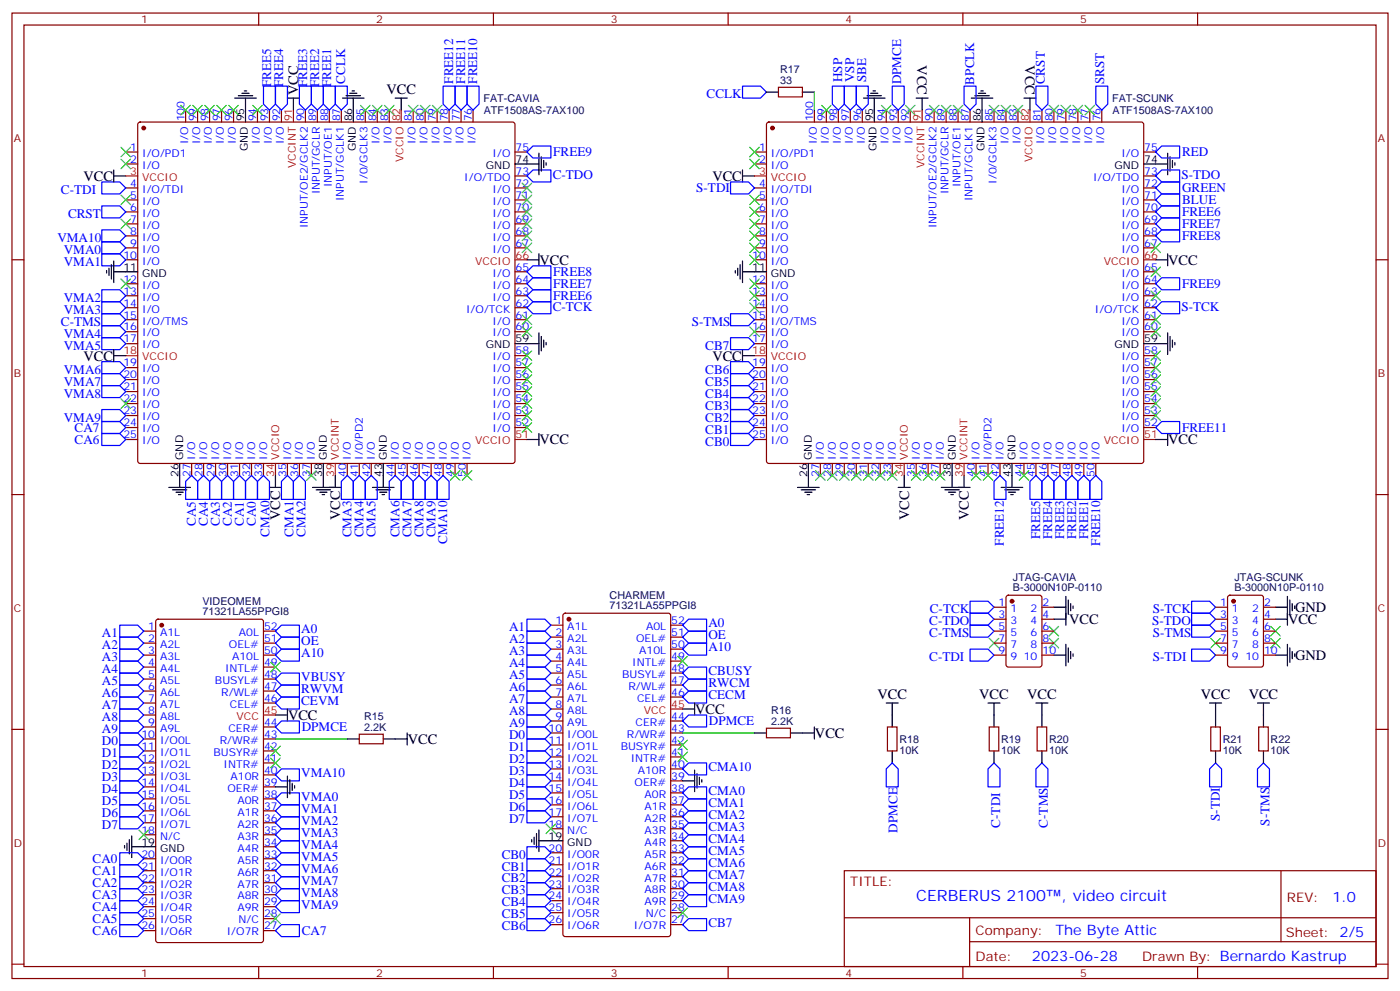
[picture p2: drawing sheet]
<svg xmlns="http://www.w3.org/2000/svg" width="412mm" height="292mm" viewBox="0 0 412 292" stroke-linecap="round" stroke-linejoin="round" font-family="sans-serif">
<defs><g id="words">
<g font-size="4.6" fill="#00f">
<text x="269.9" y="265.3">CERBERUS 2100</text>
<text x="312.7" y="265.3">, video circuit</text>
</g>
<g font-size="4.2">
<text x="270.2" y="19.2" transform="rotate(90 270.2 19.2)">VCC</text>
<text x="302" y="19.2" transform="rotate(90 302 19.2)">VCC</text>
<text x="87.8" y="28" transform="rotate(-90 87.8 28)">VCC</text>
<text x="113.8" y="27.7">VCC</text>
<text x="24.6" y="53.3">VCC</text>
<text x="209.8" y="53.3">VCC</text>
<text x="158.9" y="77.9">VCC</text>
<text x="344.1" y="78">VCC</text>
<text x="24.6" y="106.2">VCC</text>
<text x="209.8" y="106.2">VCC</text>
<text x="158.9" y="130.9">VCC</text>
<text x="344.1" y="130.9">VCC</text>
<text x="82.5" y="153.2" transform="rotate(-90 82.5 153.2)">VCC</text>
<text x="100.2" y="153.2" transform="rotate(-90 100.2 153.2)">VCC</text>
<text x="267.8" y="153.2" transform="rotate(-90 267.8 153.2)">VCC</text>
<text x="285.4" y="153.2" transform="rotate(-90 285.4 153.2)">VCC</text>
<text x="314.9" y="183.8">VCC</text>
<text x="379.4" y="183.8">VCC</text>
<text x="381.5" y="180.2">GND</text>
<text x="381.5" y="194.3">GND</text>
<text x="258.5" y="206">VCC</text>
<text x="288.5" y="206">VCC</text>
<text x="302.6" y="206">VCC</text>
<text x="353.7" y="206">VCC</text>
<text x="367.8" y="206">VCC</text>
<text x="84.8" y="212">VCC</text>
<text x="204.8" y="210.2">VCC</text>
<text x="120.1" y="219.1">VCC</text>
<text x="240.1" y="217.3">VCC</text>
</g>
<g font-size="4.2" fill="#00f">
<text x="392.5" y="265.7">1.0</text>
<text x="310.9" y="275.3">The Byte Attic</text>
<text x="304" y="283.1">2023-06-28</text>
</g>
<g font-size="3.9" fill="#00f">
<text x="79.9" y="25.6" transform="rotate(-90 79.9 25.6)">FREE5</text>
<text x="83.4" y="25.6" transform="rotate(-90 83.4 25.6)">FREE4</text>
<text x="90.5" y="25.6" transform="rotate(-90 90.5 25.6)">FREE3</text>
<text x="94" y="25.6" transform="rotate(-90 94 25.6)">FREE2</text>
<text x="97.5" y="25.6" transform="rotate(-90 97.5 25.6)">FREE1</text>
<text x="101.7" y="24.7" transform="rotate(-90 101.7 24.7)">CCLK</text>
<text x="133.5" y="24.7" transform="rotate(-90 133.5 24.7)">FREE12</text>
<text x="137.1" y="24.7" transform="rotate(-90 137.1 24.7)">FREE11</text>
<text x="140.6" y="24.7" transform="rotate(-90 140.6 24.7)">FREE10</text>
<text x="208.1" y="28.8">CCLK</text>
<text x="248.1" y="24.2" transform="rotate(-90 248.1 24.2)">HSP</text>
<text x="251.7" y="24.2" transform="rotate(-90 251.7 24.2)">VSP</text>
<text x="255.1" y="24.2" transform="rotate(-90 255.1 24.2)">SBE</text>
<text x="265.4" y="24.8" transform="rotate(-90 265.4 24.8)">DPMCE</text>
<text x="287" y="24.9" transform="rotate(-90 287 24.9)">BPCLK</text>
<text x="307.8" y="24.8" transform="rotate(-90 307.8 24.8)">CRST</text>
<text x="325.2" y="24.8" transform="rotate(-90 325.2 24.8)">SRST</text>
<text x="163" y="46.1">FREE9</text>
<text x="348.2" y="45.9">RED</text>
<text x="162.8" y="52.6">C-TDO</text>
<text x="348" y="52.6">S-TDO</text>
<text x="18" y="57.1">C-TDI</text>
<text x="205.1" y="56.6">S-TDI</text>
<text x="348.2" y="56.5">GREEN</text>
<text x="20" y="64.2">CRST</text>
<text x="348.2" y="60">BLUE</text>
<text x="348.2" y="63.7">FREE6</text>
<text x="16.9" y="71.2">VMA10</text>
<text x="348.2" y="67.2">FREE7</text>
<text x="348.2" y="70.7">FREE8</text>
<text x="18.8" y="74.8">VMA0</text>
<text x="18.8" y="78.3">VMA1</text>
<text x="163" y="81.3">FREE8</text>
<text x="18.8" y="88.9">VMA2</text>
<text x="163" y="88.4">FREE6</text>
<text x="163" y="84.9">FREE7</text>
<text x="348.2" y="84.9">FREE9</text>
<text x="18" y="95.9">C-TMS</text>
<text x="18.8" y="92.4">VMA3</text>
<text x="162.8" y="91.5">C-TCK</text>
<text x="203.8" y="95.9">S-TMS</text>
<text x="348" y="91.5">S-TCK</text>
<text x="18.8" y="99.4">VMA4</text>
<text x="18.8" y="103">VMA5</text>
<text x="207.8" y="103.1">CB7</text>
<text x="18.8" y="113.6">VMA7</text>
<text x="18.8" y="110">VMA6</text>
<text x="207.8" y="110.1">CB6</text>
<text x="207.8" y="113.6">CB5</text>
<text x="18.8" y="117.1">VMA8</text>
<text x="207.8" y="117.2">CB4</text>
<text x="18.8" y="124.1">VMA9</text>
<text x="207.8" y="120.7">CB3</text>
<text x="207.8" y="124.2">CB2</text>
<text x="22" y="127.2">CA7</text>
<text x="22" y="130.7">CA6</text>
<text x="207.8" y="127.8">CB1</text>
<text x="207.8" y="131.3">CB0</text>
<text x="348.2" y="127.2">FREE11</text>
<text x="57.7" y="154.9" transform="rotate(-90 57.7 154.9)">CA5</text>
<text x="61.2" y="154.9" transform="rotate(-90 61.2 154.9)">CA4</text>
<text x="64.8" y="154.9" transform="rotate(-90 64.8 154.9)">CA3</text>
<text x="68.3" y="154.9" transform="rotate(-90 68.3 154.9)">CA2</text>
<text x="71.8" y="154.9" transform="rotate(-90 71.8 154.9)">CA1</text>
<text x="75.4" y="154.9" transform="rotate(-90 75.4 154.9)">CA0</text>
<text x="79.4" y="158.1" transform="rotate(-90 79.4 158.1)">CMA0</text>
<text x="86.5" y="158.1" transform="rotate(-90 86.5 158.1)">CMA1</text>
<text x="90" y="158.1" transform="rotate(-90 90 158.1)">CMA2</text>
<text x="103.6" y="158.2" transform="rotate(-90 103.6 158.2)">CMA3</text>
<text x="107.1" y="158.2" transform="rotate(-90 107.1 158.2)">CMA4</text>
<text x="110.6" y="158.2" transform="rotate(-90 110.6 158.2)">CMA5</text>
<text x="117.7" y="158.2" transform="rotate(-90 117.7 158.2)">CMA6</text>
<text x="121.2" y="158.2" transform="rotate(-90 121.2 158.2)">CMA7</text>
<text x="124.7" y="158.2" transform="rotate(-90 124.7 158.2)">CMA8</text>
<text x="128.3" y="158.2" transform="rotate(-90 128.3 158.2)">CMA9</text>
<text x="131.8" y="160.1" transform="rotate(-90 131.8 160.1)">CMA10</text>
<text x="295.7" y="160.7" transform="rotate(-90 295.7 160.7)">FREE12</text>
<text x="306.4" y="158.9" transform="rotate(-90 306.4 158.9)">FREE5</text>
<text x="309.9" y="158.9" transform="rotate(-90 309.9 158.9)">FREE4</text>
<text x="313.5" y="158.9" transform="rotate(-90 313.5 158.9)">FREE3</text>
<text x="317" y="158.9" transform="rotate(-90 317 158.9)">FREE2</text>
<text x="320.5" y="158.9" transform="rotate(-90 320.5 158.9)">FREE1</text>
<text x="324" y="160.7" transform="rotate(-90 324 160.7)">FREE10</text>
<text x="150" y="185.9">A1</text>
<text x="208.7" y="184.8">A0</text>
<text x="273.7" y="184.1">C-TDO</text>
<text x="273.9" y="180.6">C-TCK</text>
<text x="339.4" y="184.1">S-TDO</text>
<text x="339.6" y="180.6">S-TCK</text>
<text x="30" y="191.2">A2</text>
<text x="30" y="187.6">A1</text>
<text x="88.7" y="190.1">OE</text>
<text x="88.7" y="186.5">A0</text>
<text x="150" y="189.4">A2</text>
<text x="208.7" y="191.8">A10</text>
<text x="208.7" y="188.3">OE</text>
<text x="273.7" y="187.6">C-TMS</text>
<text x="339.6" y="187.6">S-TMS</text>
<text x="30" y="194.7">A3</text>
<text x="88.7" y="193.6">A10</text>
<text x="150" y="192.9">A3</text>
<text x="150" y="196.5">A4</text>
<text x="273.7" y="194.7">C-TDI</text>
<text x="339.6" y="194.7">S-TDI</text>
<text x="30" y="201.8">A5</text>
<text x="30" y="198.2">A4</text>
<text x="88.7" y="200.6">VBUSY</text>
<text x="150" y="200">A5</text>
<text x="150" y="203.5">A6</text>
<text x="208.7" y="202.4">RWCM</text>
<text x="208.7" y="198.9">CBUSY</text>
<text x="30" y="208.8">A7</text>
<text x="30" y="205.3">A6</text>
<text x="88.7" y="204.2">RWVM</text>
<text x="88.7" y="207.7">CEVM</text>
<text x="150" y="207">A7</text>
<text x="208.7" y="205.9">CECM</text>
<text x="30" y="215.9">A9</text>
<text x="30" y="212.3">A8</text>
<text x="88.9" y="215.3">DPMCE</text>
<text x="150" y="210.6">A8</text>
<text x="150" y="214.1">A9</text>
<text x="208.8" y="213.5">DPMCE</text>
<text x="30" y="219.4">D0</text>
<text x="150" y="217.6">D0</text>
<text x="150" y="221.2">D1</text>
<text x="30" y="226.4">D2</text>
<text x="30" y="222.9">D1</text>
<text x="150" y="224.7">D2</text>
<text x="208.7" y="227.2">CMA10</text>
<text x="30" y="233.5">D4</text>
<text x="30" y="230">D3</text>
<text x="88.7" y="228.9">VMA10</text>
<text x="150" y="228.2">D3</text>
<text x="150" y="231.7">D4</text>
<text x="30" y="237">D5</text>
<text x="88.7" y="239.5">VMA1</text>
<text x="88.7" y="236">VMA0</text>
<text x="150" y="235.3">D5</text>
<text x="150" y="238.8">D6</text>
<text x="208.7" y="234.2">CMA0</text>
<text x="208.7" y="237.8">CMA1</text>
<text x="30" y="244.1">D7</text>
<text x="30" y="240.6">D6</text>
<text x="88.7" y="243">VMA2</text>
<text x="150" y="242.3">D7</text>
<text x="208.7" y="241.3">CMA2</text>
<text x="208.7" y="244.8">CMA3</text>
<text x="264.4" y="245.2" transform="rotate(-90 264.4 245.2)">DPMCE</text>
<text x="294.6" y="243.8" transform="rotate(-90 294.6 243.8)">C-TDI</text>
<text x="308.7" y="243.8" transform="rotate(-90 308.7 243.8)">C-TMS</text>
<text x="359.4" y="241.8" transform="rotate(-90 359.4 241.8)">S-TDI</text>
<text x="373.9" y="243.2" transform="rotate(-90 373.9 243.2)">S-TMS</text>
<text x="88.7" y="250.1">VMA4</text>
<text x="88.7" y="246.6">VMA3</text>
<text x="208.7" y="251.9">CMA5</text>
<text x="208.7" y="248.3">CMA4</text>
<text x="27.3" y="254.2">CA0</text>
<text x="27.3" y="257.7">CA1</text>
<text x="88.7" y="257.2">VMA6</text>
<text x="88.7" y="253.6">VMA5</text>
<text x="147.8" y="256.4">CB1</text>
<text x="147.8" y="252.8">CB0</text>
<text x="208.7" y="255.4">CMA6</text>
<text x="27.3" y="261.2">CA2</text>
<text x="88.7" y="260.7">VMA7</text>
<text x="147.8" y="263.4">CB3</text>
<text x="147.8" y="259.9">CB2</text>
<text x="208.7" y="262.5">CMA8</text>
<text x="208.7" y="258.9">CMA7</text>
<text x="27.3" y="264.7">CA3</text>
<text x="27.3" y="268.3">CA4</text>
<text x="88.7" y="267.7">VMA9</text>
<text x="88.7" y="264.2">VMA8</text>
<text x="147.8" y="267">CB4</text>
<text x="208.7" y="266">CMA9</text>
<text x="27.3" y="271.8">CA5</text>
<text x="27.3" y="275.3">CA6</text>
<text x="88.9" y="275.2">CA7</text>
<text x="147.8" y="274">CB6</text>
<text x="147.8" y="270.5">CB5</text>
<text x="208.7" y="273">CB7</text>
</g>
<g font-size="3.9" fill="#800">
<text x="250.5" y="261">TITLE:</text>
<text x="379.1" y="265.7">REV:</text>
<text x="287.4" y="275.2">Company:</text>
<text x="378.7" y="275.8">Sheet: 2/5</text>
<text x="287.4" y="282.9">Date:</text>
<text x="336.4" y="283">Drawn By: Bernardo Kastrup</text>
</g>
<g font-size="3.2" fill="#800">
<text x="41.6" y="6.8">1</text>
<text x="110.8" y="6.8">2</text>
<text x="179.9" y="6.8">3</text>
<text x="249.1" y="6.8">4</text>
<text x="318.2" y="6.8">5</text>
<text x="4.1" y="41.9">A</text>
<text x="405.9" y="41.9">A</text>
<text x="4.1" y="111.1">B</text>
<text x="405.9" y="111.1">B</text>
<text x="4.1" y="180.2">C</text>
<text x="405.9" y="180.2">C</text>
<text x="4.1" y="249.4">D</text>
<text x="405.9" y="249.4">D</text>
<text x="41.6" y="287.7">1</text>
<text x="110.8" y="287.7">2</text>
<text x="179.9" y="287.7">3</text>
<text x="249.1" y="287.7">4</text>
<text x="318.2" y="287.7">5</text>
</g>
<g font-size="3.2" fill="#000080">
<text x="229.8" y="21.5">R17</text>
<text x="229.8" y="24.7">33</text>
<text x="142.4" y="30.1">FAT-CAVIA</text>
<text x="142.5" y="33.6">ATF1508AS-7AX100</text>
<text x="327.6" y="30.1">FAT-SCUNK</text>
<text x="327.7" y="33.6">ATF1508AS-7AX100</text>
<text x="298.4" y="171">JTAG-CAVIA</text>
<text x="363.7" y="171">JTAG-SCUNK</text>
<text x="59.6" y="178">VIDEOMEM</text>
<text x="179.6" y="179.4">71321LA55PPGI8</text>
<text x="179.6" y="176.3">CHARMEM</text>
<text x="298.4" y="174.1">B-3000N10P-0110</text>
<text x="363.7" y="174.1">B-3000N10P-0110</text>
<text x="59.6" y="181.2">71321LA55PPGI8</text>
<text x="107.3" y="215.2">2.2K</text>
<text x="107.3" y="212">R15</text>
<text x="227.2" y="213.4">2.2K</text>
<text x="227.2" y="210.3">R16</text>
<text x="264.9" y="222">10K</text>
<text x="264.9" y="218.8">R18</text>
<text x="294.9" y="222">10K</text>
<text x="294.9" y="218.8">R19</text>
<text x="309" y="222">10K</text>
<text x="309" y="218.8">R20</text>
<text x="360.2" y="222">10K</text>
<text x="360.2" y="218.8">R21</text>
<text x="374.3" y="222">10K</text>
<text x="374.3" y="218.8">R22</text>
</g>
<g font-size="3.2" fill="#00f">
<text x="54.3" y="35.8" transform="rotate(-90 54.3 35.8)">100</text>
<text x="57.9" y="35.8" transform="rotate(-90 57.9 35.8)">99</text>
<text x="61.4" y="35.8" transform="rotate(-90 61.4 35.8)">98</text>
<text x="64.9" y="35.8" transform="rotate(-90 64.9 35.8)">97</text>
<text x="68.4" y="35.8" transform="rotate(-90 68.4 35.8)">96</text>
<text x="75.5" y="35.8" transform="rotate(-90 75.5 35.8)">94</text>
<text x="79" y="35.8" transform="rotate(-90 79 35.8)">93</text>
<text x="82.5" y="35.8" transform="rotate(-90 82.5 35.8)">92</text>
<text x="89.6" y="35.8" transform="rotate(-90 89.6 35.8)">90</text>
<text x="93.1" y="35.8" transform="rotate(-90 93.1 35.8)">89</text>
<text x="96.7" y="35.8" transform="rotate(-90 96.7 35.8)">88</text>
<text x="100.2" y="35.8" transform="rotate(-90 100.2 35.8)">87</text>
<text x="107.2" y="35.8" transform="rotate(-90 107.2 35.8)">85</text>
<text x="110.8" y="35.8" transform="rotate(-90 110.8 35.8)">84</text>
<text x="114.3" y="35.8" transform="rotate(-90 114.3 35.8)">83</text>
<text x="121.4" y="35.8" transform="rotate(-90 121.4 35.8)">81</text>
<text x="124.9" y="35.8" transform="rotate(-90 124.9 35.8)">80</text>
<text x="128.4" y="35.8" transform="rotate(-90 128.4 35.8)">79</text>
<text x="131.9" y="35.8" transform="rotate(-90 131.9 35.8)">78</text>
<text x="135.5" y="35.8" transform="rotate(-90 135.5 35.8)">77</text>
<text x="139" y="35.8" transform="rotate(-90 139 35.8)">76</text>
<text x="239.5" y="35.8" transform="rotate(-90 239.5 35.8)">100</text>
<text x="243.1" y="35.8" transform="rotate(-90 243.1 35.8)">99</text>
<text x="246.6" y="35.8" transform="rotate(-90 246.6 35.8)">98</text>
<text x="250.1" y="35.8" transform="rotate(-90 250.1 35.8)">97</text>
<text x="253.6" y="35.8" transform="rotate(-90 253.6 35.8)">96</text>
<text x="260.7" y="35.8" transform="rotate(-90 260.7 35.8)">94</text>
<text x="264.2" y="35.8" transform="rotate(-90 264.2 35.8)">93</text>
<text x="267.8" y="35.8" transform="rotate(-90 267.8 35.8)">92</text>
<text x="274.8" y="35.8" transform="rotate(-90 274.8 35.8)">90</text>
<text x="278.3" y="35.8" transform="rotate(-90 278.3 35.8)">89</text>
<text x="281.9" y="35.8" transform="rotate(-90 281.9 35.8)">88</text>
<text x="285.4" y="35.8" transform="rotate(-90 285.4 35.8)">87</text>
<text x="292.5" y="35.8" transform="rotate(-90 292.5 35.8)">85</text>
<text x="296" y="35.8" transform="rotate(-90 296 35.8)">84</text>
<text x="299.5" y="35.8" transform="rotate(-90 299.5 35.8)">83</text>
<text x="306.6" y="35.8" transform="rotate(-90 306.6 35.8)">81</text>
<text x="310.1" y="35.8" transform="rotate(-90 310.1 35.8)">80</text>
<text x="313.6" y="35.8" transform="rotate(-90 313.6 35.8)">79</text>
<text x="317.1" y="35.8" transform="rotate(-90 317.1 35.8)">78</text>
<text x="320.7" y="35.8" transform="rotate(-90 320.7 35.8)">77</text>
<text x="324.2" y="35.8" transform="rotate(-90 324.2 35.8)">76</text>
<text x="38.4" y="44.4">1</text>
<text x="38.4" y="47.9">2</text>
<text x="41.9" y="46.2">I/O/PD1</text>
<text x="55.4" y="42.5" transform="rotate(-90 55.4 42.5)">I/O</text>
<text x="58.9" y="42.5" transform="rotate(-90 58.9 42.5)">I/O</text>
<text x="62.4" y="42.5" transform="rotate(-90 62.4 42.5)">I/O</text>
<text x="66" y="42.5" transform="rotate(-90 66 42.5)">I/O</text>
<text x="69.5" y="42.5" transform="rotate(-90 69.5 42.5)">I/O</text>
<text x="76.6" y="42.5" transform="rotate(-90 76.6 42.5)">I/O</text>
<text x="80.1" y="42.5" transform="rotate(-90 80.1 42.5)">I/O</text>
<text x="83.6" y="42.5" transform="rotate(-90 83.6 42.5)">I/O</text>
<text x="111.8" y="42.5" transform="rotate(-90 111.8 42.5)">I/O</text>
<text x="115.4" y="42.5" transform="rotate(-90 115.4 42.5)">I/O</text>
<text x="122.4" y="42.5" transform="rotate(-90 122.4 42.5)">I/O</text>
<text x="125.9" y="42.5" transform="rotate(-90 125.9 42.5)">I/O</text>
<text x="129.5" y="42.5" transform="rotate(-90 129.5 42.5)">I/O</text>
<text x="133" y="42.5" transform="rotate(-90 133 42.5)">I/O</text>
<text x="136.5" y="42.5" transform="rotate(-90 136.5 42.5)">I/O</text>
<text x="140.1" y="42.5" transform="rotate(-90 140.1 42.5)">I/O</text>
<text x="145.1" y="46.2">I/O</text>
<text x="151.9" y="44.4">75</text>
<text x="223.6" y="44.4">1</text>
<text x="223.6" y="47.9">2</text>
<text x="227.1" y="46.2">I/O/PD1</text>
<text x="240.6" y="42.5" transform="rotate(-90 240.6 42.5)">I/O</text>
<text x="244.1" y="42.5" transform="rotate(-90 244.1 42.5)">I/O</text>
<text x="247.6" y="42.5" transform="rotate(-90 247.6 42.5)">I/O</text>
<text x="251.2" y="42.5" transform="rotate(-90 251.2 42.5)">I/O</text>
<text x="254.7" y="42.5" transform="rotate(-90 254.7 42.5)">I/O</text>
<text x="261.8" y="42.5" transform="rotate(-90 261.8 42.5)">I/O</text>
<text x="265.3" y="42.5" transform="rotate(-90 265.3 42.5)">I/O</text>
<text x="268.8" y="42.5" transform="rotate(-90 268.8 42.5)">I/O</text>
<text x="297" y="42.5" transform="rotate(-90 297 42.5)">I/O</text>
<text x="300.6" y="42.5" transform="rotate(-90 300.6 42.5)">I/O</text>
<text x="307.6" y="42.5" transform="rotate(-90 307.6 42.5)">I/O</text>
<text x="311.1" y="42.5" transform="rotate(-90 311.1 42.5)">I/O</text>
<text x="314.7" y="42.5" transform="rotate(-90 314.7 42.5)">I/O</text>
<text x="318.2" y="42.5" transform="rotate(-90 318.2 42.5)">I/O</text>
<text x="321.7" y="42.5" transform="rotate(-90 321.7 42.5)">I/O</text>
<text x="325.3" y="42.5" transform="rotate(-90 325.3 42.5)">I/O</text>
<text x="330.3" y="46.2">I/O</text>
<text x="337.1" y="44.4">75</text>
<text x="41.9" y="49.7">I/O</text>
<text x="136.8" y="53.2">I/O/TDO</text>
<text x="151.9" y="51.5">73</text>
<text x="227.1" y="49.7">I/O</text>
<text x="322" y="53.2">I/O/TDO</text>
<text x="337.1" y="51.5">73</text>
<text x="38.4" y="55">4</text>
<text x="38.4" y="58.5">5</text>
<text x="41.9" y="56.8">I/O/TDI</text>
<text x="94.2" y="57.2" transform="rotate(-90 94.2 57.2)">INPUT/GCLR</text>
<text x="97.7" y="55.1" transform="rotate(-90 97.7 55.1)">INPUT/OE1</text>
<text x="101.2" y="59.2" transform="rotate(-90 101.2 59.2)">INPUT/GCLK1</text>
<text x="108.3" y="54.1" transform="rotate(-90 108.3 54.1)">I/0/GCLK3</text>
<text x="145.1" y="56.8">I/O</text>
<text x="151.9" y="55">72</text>
<text x="151.9" y="58.5">71</text>
<text x="223.6" y="55">4</text>
<text x="223.6" y="58.5">5</text>
<text x="227.1" y="56.8">I/O/TDI</text>
<text x="279.4" y="57.2" transform="rotate(-90 279.4 57.2)">INPUT/GCLR</text>
<text x="282.9" y="55.1" transform="rotate(-90 282.9 55.1)">INPUT/OE1</text>
<text x="286.5" y="59.2" transform="rotate(-90 286.5 59.2)">INPUT/GCLK1</text>
<text x="293.5" y="54.1" transform="rotate(-90 293.5 54.1)">I/0/GCLK3</text>
<text x="330.3" y="56.8">I/O</text>
<text x="337.1" y="55">72</text>
<text x="337.1" y="58.5">71</text>
<text x="38.4" y="62.1">6</text>
<text x="38.4" y="65.6">7</text>
<text x="41.9" y="60.3">I/O</text>
<text x="41.9" y="63.8">I/O</text>
<text x="145.1" y="60.3">I/O</text>
<text x="145.1" y="63.8">I/O</text>
<text x="151.9" y="62.1">70</text>
<text x="151.9" y="65.6">69</text>
<text x="223.6" y="62.1">6</text>
<text x="223.6" y="65.6">7</text>
<text x="227.1" y="60.3">I/O</text>
<text x="227.1" y="63.8">I/O</text>
<text x="330.3" y="60.3">I/O</text>
<text x="330.3" y="63.8">I/O</text>
<text x="337.1" y="62.1">70</text>
<text x="337.1" y="65.6">69</text>
<text x="38.4" y="69.1">8</text>
<text x="41.9" y="67.3">I/O</text>
<text x="41.9" y="70.9">I/O</text>
<text x="90.7" y="67.2" transform="rotate(-90 90.7 67.2)">INPUT/OE2/GCLK2</text>
<text x="145.1" y="67.3">I/O</text>
<text x="145.1" y="70.9">I/O</text>
<text x="151.9" y="69.1">68</text>
<text x="223.6" y="69.1">8</text>
<text x="227.1" y="67.3">I/O</text>
<text x="227.1" y="70.9">I/O</text>
<text x="275.9" y="67.2" transform="rotate(-90 275.9 67.2)">INPUT/OE2/GCLK2</text>
<text x="330.3" y="67.3">I/O</text>
<text x="330.3" y="70.9">I/O</text>
<text x="337.1" y="69.1">68</text>
<text x="36.4" y="76.2">10</text>
<text x="38.4" y="72.6">9</text>
<text x="41.9" y="74.4">I/O</text>
<text x="41.9" y="77.9">I/O</text>
<text x="145.1" y="74.4">I/O</text>
<text x="151.9" y="72.6">67</text>
<text x="221.6" y="76.2">10</text>
<text x="223.6" y="72.6">9</text>
<text x="227.1" y="74.4">I/O</text>
<text x="227.1" y="77.9">I/O</text>
<text x="330.3" y="74.4">I/O</text>
<text x="337.1" y="72.6">67</text>
<text x="36.4" y="83.2">12</text>
<text x="145.1" y="81.5">I/O</text>
<text x="151.9" y="79.7">65</text>
<text x="151.9" y="83.2">64</text>
<text x="221.6" y="83.2">12</text>
<text x="330.3" y="81.5">I/O</text>
<text x="337.1" y="79.7">65</text>
<text x="337.1" y="83.2">64</text>
<text x="36.4" y="86.7">13</text>
<text x="41.9" y="85">I/O</text>
<text x="41.9" y="88.5">I/O</text>
<text x="145.1" y="85">I/O</text>
<text x="145.1" y="88.5">I/O</text>
<text x="151.9" y="86.7">63</text>
<text x="221.6" y="86.7">13</text>
<text x="227.1" y="85">I/O</text>
<text x="227.1" y="88.5">I/O</text>
<text x="330.3" y="85">I/O</text>
<text x="330.3" y="88.5">I/O</text>
<text x="337.1" y="86.7">63</text>
<text x="36.4" y="90.3">14</text>
<text x="36.4" y="93.8">15</text>
<text x="41.9" y="92">I/O</text>
<text x="41.9" y="95.6">I/O/TMS</text>
<text x="137.3" y="92">I/O/TCK</text>
<text x="145.1" y="95.6">I/O</text>
<text x="151.9" y="90.3">62</text>
<text x="151.9" y="93.8">61</text>
<text x="221.6" y="90.3">14</text>
<text x="221.6" y="93.8">15</text>
<text x="227.1" y="92">I/O</text>
<text x="227.1" y="95.6">I/O/TMS</text>
<text x="322.5" y="92">I/O/TCK</text>
<text x="330.3" y="95.6">I/O</text>
<text x="337.1" y="90.3">62</text>
<text x="337.1" y="93.8">61</text>
<text x="36.4" y="97.3">16</text>
<text x="36.4" y="100.9">17</text>
<text x="41.9" y="99.1">I/O</text>
<text x="145.1" y="99.1">I/O</text>
<text x="151.9" y="97.3">60</text>
<text x="221.6" y="97.3">16</text>
<text x="221.6" y="100.9">17</text>
<text x="227.1" y="99.1">I/O</text>
<text x="330.3" y="99.1">I/O</text>
<text x="337.1" y="97.3">60</text>
<text x="36.4" y="107.9">19</text>
<text x="41.9" y="102.6">I/O</text>
<text x="145.1" y="106.2">I/O</text>
<text x="151.9" y="104.4">58</text>
<text x="151.9" y="107.9">57</text>
<text x="221.6" y="107.9">19</text>
<text x="227.1" y="102.6">I/O</text>
<text x="330.3" y="106.2">I/O</text>
<text x="337.1" y="104.4">58</text>
<text x="337.1" y="107.9">57</text>
<text x="36.4" y="111.4">20</text>
<text x="41.9" y="109.7">I/O</text>
<text x="41.9" y="113.2">I/O</text>
<text x="145.1" y="109.7">I/O</text>
<text x="145.1" y="113.2">I/O</text>
<text x="151.9" y="111.4">56</text>
<text x="221.6" y="111.4">20</text>
<text x="227.1" y="109.7">I/O</text>
<text x="227.1" y="113.2">I/O</text>
<text x="330.3" y="109.7">I/O</text>
<text x="330.3" y="113.2">I/O</text>
<text x="337.1" y="111.4">56</text>
<text x="36.4" y="115">21</text>
<text x="36.4" y="118.5">22</text>
<text x="41.9" y="116.7">I/O</text>
<text x="145.1" y="116.7">I/O</text>
<text x="151.9" y="115">55</text>
<text x="151.9" y="118.5">54</text>
<text x="221.6" y="115">21</text>
<text x="221.6" y="118.5">22</text>
<text x="227.1" y="116.7">I/O</text>
<text x="330.3" y="116.7">I/O</text>
<text x="337.1" y="115">55</text>
<text x="337.1" y="118.5">54</text>
<text x="36.4" y="122">23</text>
<text x="36.4" y="125.6">24</text>
<text x="41.9" y="120.3">I/O</text>
<text x="41.9" y="123.8">I/O</text>
<text x="145.1" y="120.3">I/O</text>
<text x="145.1" y="123.8">I/O</text>
<text x="151.9" y="122">53</text>
<text x="151.9" y="125.6">52</text>
<text x="221.6" y="122">23</text>
<text x="221.6" y="125.6">24</text>
<text x="227.1" y="120.3">I/O</text>
<text x="227.1" y="123.8">I/O</text>
<text x="330.3" y="120.3">I/O</text>
<text x="330.3" y="123.8">I/O</text>
<text x="337.1" y="122">53</text>
<text x="337.1" y="125.6">52</text>
<text x="36.4" y="129.1">25</text>
<text x="41.9" y="127.3">I/O</text>
<text x="41.9" y="130.8">I/O</text>
<text x="145.1" y="127.3">I/O</text>
<text x="221.6" y="129.1">25</text>
<text x="227.1" y="127.3">I/O</text>
<text x="227.1" y="130.8">I/O</text>
<text x="330.3" y="127.3">I/O</text>
<text x="57.5" y="135.4" transform="rotate(-90 57.5 135.4)">I/O</text>
<text x="61" y="135.4" transform="rotate(-90 61 135.4)">I/O</text>
<text x="64.6" y="135.4" transform="rotate(-90 64.6 135.4)">I/O</text>
<text x="68.1" y="135.4" transform="rotate(-90 68.1 135.4)">I/O</text>
<text x="71.6" y="135.4" transform="rotate(-90 71.6 135.4)">I/O</text>
<text x="75.1" y="135.4" transform="rotate(-90 75.1 135.4)">I/O</text>
<text x="78.7" y="135.4" transform="rotate(-90 78.7 135.4)">I/O</text>
<text x="85.7" y="135.4" transform="rotate(-90 85.7 135.4)">I/O</text>
<text x="89.3" y="135.4" transform="rotate(-90 89.3 135.4)">I/O</text>
<text x="92.8" y="135.4" transform="rotate(-90 92.8 135.4)">I/O</text>
<text x="103.4" y="135.4" transform="rotate(-90 103.4 135.4)">I/O</text>
<text x="106.9" y="135.4" transform="rotate(-90 106.9 135.4)">I/0/PD2</text>
<text x="110.4" y="135.4" transform="rotate(-90 110.4 135.4)">I/O</text>
<text x="117.5" y="135.4" transform="rotate(-90 117.5 135.4)">I/O</text>
<text x="121" y="135.4" transform="rotate(-90 121 135.4)">I/O</text>
<text x="124.5" y="135.4" transform="rotate(-90 124.5 135.4)">I/O</text>
<text x="128.1" y="135.4" transform="rotate(-90 128.1 135.4)">I/O</text>
<text x="131.6" y="135.4" transform="rotate(-90 131.6 135.4)">I/O</text>
<text x="135.1" y="135.4" transform="rotate(-90 135.1 135.4)">I/O</text>
<text x="138.6" y="135.4" transform="rotate(-90 138.6 135.4)">I/O</text>
<text x="242.7" y="135.4" transform="rotate(-90 242.7 135.4)">I/O</text>
<text x="246.2" y="135.4" transform="rotate(-90 246.2 135.4)">I/O</text>
<text x="249.8" y="135.4" transform="rotate(-90 249.8 135.4)">I/O</text>
<text x="253.3" y="135.4" transform="rotate(-90 253.3 135.4)">I/O</text>
<text x="256.8" y="135.4" transform="rotate(-90 256.8 135.4)">I/O</text>
<text x="260.3" y="135.4" transform="rotate(-90 260.3 135.4)">I/O</text>
<text x="263.9" y="135.4" transform="rotate(-90 263.9 135.4)">I/O</text>
<text x="270.9" y="135.4" transform="rotate(-90 270.9 135.4)">I/O</text>
<text x="274.5" y="135.4" transform="rotate(-90 274.5 135.4)">I/O</text>
<text x="278" y="135.4" transform="rotate(-90 278 135.4)">I/O</text>
<text x="288.6" y="135.4" transform="rotate(-90 288.6 135.4)">I/O</text>
<text x="292.1" y="135.4" transform="rotate(-90 292.1 135.4)">I/0/PD2</text>
<text x="295.6" y="135.4" transform="rotate(-90 295.6 135.4)">I/O</text>
<text x="302.7" y="135.4" transform="rotate(-90 302.7 135.4)">I/O</text>
<text x="306.2" y="135.4" transform="rotate(-90 306.2 135.4)">I/O</text>
<text x="309.7" y="135.4" transform="rotate(-90 309.7 135.4)">I/O</text>
<text x="313.3" y="135.4" transform="rotate(-90 313.3 135.4)">I/O</text>
<text x="316.8" y="135.4" transform="rotate(-90 316.8 135.4)">I/O</text>
<text x="320.3" y="135.4" transform="rotate(-90 320.3 135.4)">I/O</text>
<text x="323.8" y="135.4" transform="rotate(-90 323.8 135.4)">I/O</text>
<text x="56.1" y="140.3" transform="rotate(-90 56.1 140.3)">27</text>
<text x="59.6" y="140.3" transform="rotate(-90 59.6 140.3)">28</text>
<text x="63.1" y="140.3" transform="rotate(-90 63.1 140.3)">29</text>
<text x="66.7" y="140.3" transform="rotate(-90 66.7 140.3)">30</text>
<text x="70.2" y="140.3" transform="rotate(-90 70.2 140.3)">31</text>
<text x="73.7" y="140.3" transform="rotate(-90 73.7 140.3)">32</text>
<text x="77.3" y="140.3" transform="rotate(-90 77.3 140.3)">33</text>
<text x="84.3" y="140.3" transform="rotate(-90 84.3 140.3)">35</text>
<text x="87.8" y="140.3" transform="rotate(-90 87.8 140.3)">36</text>
<text x="91.4" y="140.3" transform="rotate(-90 91.4 140.3)">37</text>
<text x="102" y="140.3" transform="rotate(-90 102 140.3)">40</text>
<text x="105.5" y="140.3" transform="rotate(-90 105.5 140.3)">41</text>
<text x="109" y="140.3" transform="rotate(-90 109 140.3)">42</text>
<text x="116.1" y="140.3" transform="rotate(-90 116.1 140.3)">44</text>
<text x="119.6" y="140.3" transform="rotate(-90 119.6 140.3)">45</text>
<text x="123.1" y="140.3" transform="rotate(-90 123.1 140.3)">46</text>
<text x="126.6" y="140.3" transform="rotate(-90 126.6 140.3)">47</text>
<text x="130.2" y="140.3" transform="rotate(-90 130.2 140.3)">48</text>
<text x="133.7" y="140.3" transform="rotate(-90 133.7 140.3)">49</text>
<text x="137.2" y="140.3" transform="rotate(-90 137.2 140.3)">50</text>
<text x="241.3" y="140.3" transform="rotate(-90 241.3 140.3)">27</text>
<text x="244.8" y="140.3" transform="rotate(-90 244.8 140.3)">28</text>
<text x="248.4" y="140.3" transform="rotate(-90 248.4 140.3)">29</text>
<text x="251.9" y="140.3" transform="rotate(-90 251.9 140.3)">30</text>
<text x="255.4" y="140.3" transform="rotate(-90 255.4 140.3)">31</text>
<text x="258.9" y="140.3" transform="rotate(-90 258.9 140.3)">32</text>
<text x="262.5" y="140.3" transform="rotate(-90 262.5 140.3)">33</text>
<text x="269.5" y="140.3" transform="rotate(-90 269.5 140.3)">35</text>
<text x="273" y="140.3" transform="rotate(-90 273 140.3)">36</text>
<text x="276.6" y="140.3" transform="rotate(-90 276.6 140.3)">37</text>
<text x="287.2" y="140.3" transform="rotate(-90 287.2 140.3)">40</text>
<text x="290.7" y="140.3" transform="rotate(-90 290.7 140.3)">41</text>
<text x="294.2" y="140.3" transform="rotate(-90 294.2 140.3)">42</text>
<text x="301.3" y="140.3" transform="rotate(-90 301.3 140.3)">44</text>
<text x="304.8" y="140.3" transform="rotate(-90 304.8 140.3)">45</text>
<text x="308.3" y="140.3" transform="rotate(-90 308.3 140.3)">46</text>
<text x="311.9" y="140.3" transform="rotate(-90 311.9 140.3)">47</text>
<text x="315.4" y="140.3" transform="rotate(-90 315.4 140.3)">48</text>
<text x="318.9" y="140.3" transform="rotate(-90 318.9 140.3)">49</text>
<text x="322.4" y="140.3" transform="rotate(-90 322.4 140.3)">50</text>
<text x="294.1" y="178.5">1</text>
<text x="307.1" y="178.5">2</text>
<text x="359.4" y="178.5">1</text>
<text x="372.4" y="178.5">2</text>
<text x="43.7" y="185.5">1</text>
<text x="77.8" y="185.5">52</text>
<text x="163.6" y="183.8">1</text>
<text x="167.1" y="185.5">A1L</text>
<text x="190.3" y="185.5">A0L</text>
<text x="197.7" y="183.8">52</text>
<text x="294.1" y="182">3</text>
<text x="294.1" y="185.5">5</text>
<text x="297.6" y="180.2">1</text>
<text x="297.6" y="183.8">3</text>
<text x="303.6" y="183.8">4</text>
<text x="303.6" y="180.2">2</text>
<text x="307.1" y="185.5">6</text>
<text x="307.1" y="182">4</text>
<text x="359.4" y="182">3</text>
<text x="359.4" y="185.5">5</text>
<text x="362.9" y="180.2">1</text>
<text x="362.9" y="183.8">3</text>
<text x="368.9" y="183.8">4</text>
<text x="368.9" y="180.2">2</text>
<text x="372.4" y="185.5">6</text>
<text x="372.4" y="182">4</text>
<text x="43.7" y="189.1">2</text>
<text x="47.2" y="187.3">A1L</text>
<text x="47.2" y="190.8">A2L</text>
<text x="67.4" y="190.8">OEL#</text>
<text x="70.4" y="187.3">A0L</text>
<text x="77.8" y="189.1">51</text>
<text x="163.6" y="187.3">2</text>
<text x="163.6" y="190.8">3</text>
<text x="167.1" y="189.1">A2L</text>
<text x="187.4" y="189.1">OEL#</text>
<text x="197.7" y="190.8">50</text>
<text x="197.7" y="187.3">51</text>
<text x="294.1" y="189.1">7</text>
<text x="297.6" y="187.3">5</text>
<text x="297.6" y="190.8">7</text>
<text x="303.6" y="190.8">8</text>
<text x="303.6" y="187.3">6</text>
<text x="307.1" y="189.1">8</text>
<text x="359.4" y="189.1">7</text>
<text x="362.9" y="187.3">5</text>
<text x="362.9" y="190.8">7</text>
<text x="368.9" y="190.8">8</text>
<text x="368.9" y="187.3">6</text>
<text x="372.4" y="189.1">8</text>
<text x="43.7" y="192.6">3</text>
<text x="43.7" y="196.1">4</text>
<text x="47.2" y="194.3">A3L</text>
<text x="47.2" y="197.9">A4L</text>
<text x="66.3" y="197.9">INTL#</text>
<text x="68.3" y="194.3">A10L</text>
<text x="77.8" y="196.1">49</text>
<text x="77.8" y="192.6">50</text>
<text x="163.6" y="194.3">4</text>
<text x="163.6" y="197.9">5</text>
<text x="167.1" y="192.6">A3L</text>
<text x="167.1" y="196.1">A4L</text>
<text x="186.2" y="196.1">INTL#</text>
<text x="188.3" y="192.6">A10L</text>
<text x="197.7" y="197.9">48</text>
<text x="197.7" y="194.3">49</text>
<text x="294.1" y="192.6">9</text>
<text x="297.6" y="194.3">9</text>
<text x="301.6" y="194.3">10</text>
<text x="307.1" y="192.6">10</text>
<text x="359.4" y="192.6">9</text>
<text x="362.9" y="194.3">9</text>
<text x="366.8" y="194.3">10</text>
<text x="372.4" y="192.6">10</text>
<text x="43.7" y="199.6">5</text>
<text x="43.7" y="203.2">6</text>
<text x="47.2" y="201.4">A5L</text>
<text x="63.3" y="201.4">BUSYL#</text>
<text x="77.8" y="203.2">47</text>
<text x="77.8" y="199.6">48</text>
<text x="163.6" y="201.4">6</text>
<text x="167.1" y="199.6">A5L</text>
<text x="167.1" y="203.2">A6L</text>
<text x="183.3" y="199.6">BUSYL#</text>
<text x="185.1" y="203.2">R/WL#</text>
<text x="197.7" y="201.4">47</text>
<text x="43.7" y="206.7">7</text>
<text x="47.2" y="204.9">A6L</text>
<text x="47.2" y="208.5">A7L</text>
<text x="65.2" y="204.9">R/WL#</text>
<text x="67.7" y="208.5">CEL#</text>
<text x="77.8" y="206.7">46</text>
<text x="163.6" y="204.9">7</text>
<text x="163.6" y="208.5">8</text>
<text x="167.1" y="206.7">A7L</text>
<text x="187.7" y="206.7">CEL#</text>
<text x="197.7" y="204.9">46</text>
<text x="43.7" y="210.2">8</text>
<text x="43.7" y="213.7">9</text>
<text x="47.2" y="212">A8L</text>
<text x="47.2" y="215.5">A9L</text>
<text x="67.3" y="215.5">CER#</text>
<text x="77.8" y="213.7">44</text>
<text x="161.6" y="215.5">10</text>
<text x="163.6" y="212">9</text>
<text x="167.1" y="210.2">A8L</text>
<text x="167.1" y="213.7">A9L</text>
<text x="187.2" y="213.7">CER#</text>
<text x="197.7" y="215.5">43</text>
<text x="197.7" y="212">44</text>
<text x="41.7" y="217.3">10</text>
<text x="41.7" y="220.8">11</text>
<text x="47.2" y="219">I/O0L</text>
<text x="64.7" y="219">R/WR#</text>
<text x="77.8" y="220.8">42</text>
<text x="77.8" y="217.3">43</text>
<text x="161.6" y="219">11</text>
<text x="167.1" y="217.3">I/O0L</text>
<text x="167.1" y="220.8">I/O1L</text>
<text x="182.8" y="220.8">BUSYR#</text>
<text x="184.7" y="217.3">R/WR#</text>
<text x="197.7" y="219">42</text>
<text x="41.7" y="224.3">12</text>
<text x="41.7" y="227.9">13</text>
<text x="47.2" y="222.6">I/O1L</text>
<text x="47.2" y="226.1">I/O2L</text>
<text x="62.9" y="222.6">BUSYR#</text>
<text x="65.8" y="226.1">INTR#</text>
<text x="77.8" y="227.9">40</text>
<text x="77.8" y="224.3">41</text>
<text x="161.6" y="222.6">12</text>
<text x="161.6" y="226.1">13</text>
<text x="167.1" y="224.3">I/O2L</text>
<text x="167.1" y="227.9">I/O3L</text>
<text x="185.8" y="224.3">INTR#</text>
<text x="187.8" y="227.9">A10R</text>
<text x="197.7" y="226.1">40</text>
<text x="197.7" y="222.6">41</text>
<text x="41.7" y="231.4">14</text>
<text x="47.2" y="229.6">I/O3L</text>
<text x="47.2" y="233.2">I/O4L</text>
<text x="67" y="233.2">OER#</text>
<text x="67.9" y="229.6">A10R</text>
<text x="77.8" y="231.4">39</text>
<text x="161.6" y="229.6">14</text>
<text x="161.6" y="233.2">15</text>
<text x="167.1" y="231.4">I/O4L</text>
<text x="186.9" y="231.4">OER#</text>
<text x="197.7" y="233.2">38</text>
<text x="197.7" y="229.6">39</text>
<text x="41.7" y="234.9">15</text>
<text x="41.7" y="238.4">16</text>
<text x="47.2" y="236.7">I/O5L</text>
<text x="69.9" y="236.7">A0R</text>
<text x="77.8" y="238.4">37</text>
<text x="77.8" y="234.9">38</text>
<text x="161.6" y="236.7">16</text>
<text x="167.1" y="234.9">I/O5L</text>
<text x="167.1" y="238.4">I/O6L</text>
<text x="189.9" y="238.4">A1R</text>
<text x="189.9" y="234.9">A0R</text>
<text x="197.7" y="236.7">37</text>
<text x="41.7" y="242">17</text>
<text x="41.7" y="245.5">18</text>
<text x="47.2" y="240.2">I/O6L</text>
<text x="47.2" y="243.7">I/O7L</text>
<text x="69.9" y="243.7">A2R</text>
<text x="69.9" y="240.2">A1R</text>
<text x="77.8" y="245.5">35</text>
<text x="77.8" y="242">36</text>
<text x="161.6" y="240.2">17</text>
<text x="161.6" y="243.7">18</text>
<text x="167.1" y="242">I/O7L</text>
<text x="167.1" y="245.5">N/C</text>
<text x="189.9" y="245.5">A3R</text>
<text x="189.9" y="242">A2R</text>
<text x="197.7" y="243.7">35</text>
<text x="197.7" y="240.2">36</text>
<text x="47.2" y="247.3">N/C</text>
<text x="69.9" y="250.8">A4R</text>
<text x="69.9" y="247.3">A3R</text>
<text x="77.8" y="249">34</text>
<text x="161.6" y="250.8">20</text>
<text x="189.9" y="249">A4R</text>
<text x="197.7" y="250.8">33</text>
<text x="197.7" y="247.3">34</text>
<text x="41.7" y="252.6">20</text>
<text x="41.7" y="256.1">21</text>
<text x="47.2" y="254.3">I/O0R</text>
<text x="47.2" y="257.8">I/O1R</text>
<text x="69.9" y="257.8">A6R</text>
<text x="69.9" y="254.3">A5R</text>
<text x="77.8" y="256.1">32</text>
<text x="77.8" y="252.6">33</text>
<text x="161.6" y="254.3">21</text>
<text x="161.6" y="257.8">22</text>
<text x="167.1" y="252.6">I/O0R</text>
<text x="167.1" y="256.1">I/O1R</text>
<text x="189.9" y="256.1">A6R</text>
<text x="189.9" y="252.6">A5R</text>
<text x="197.7" y="257.8">31</text>
<text x="197.7" y="254.3">32</text>
<text x="41.7" y="259.6">22</text>
<text x="41.7" y="263.1">23</text>
<text x="47.2" y="261.4">I/O2R</text>
<text x="69.9" y="261.4">A7R</text>
<text x="77.8" y="263.1">30</text>
<text x="77.8" y="259.6">31</text>
<text x="161.6" y="261.4">23</text>
<text x="167.1" y="259.6">I/O2R</text>
<text x="167.1" y="263.1">I/O3R</text>
<text x="189.9" y="263.1">A8R</text>
<text x="189.9" y="259.6">A7R</text>
<text x="197.7" y="261.4">30</text>
<text x="41.7" y="266.7">24</text>
<text x="47.2" y="264.9">I/O3R</text>
<text x="47.2" y="268.4">I/O4R</text>
<text x="69.9" y="268.4">A9R</text>
<text x="69.9" y="264.9">A8R</text>
<text x="77.8" y="266.7">29</text>
<text x="161.6" y="264.9">24</text>
<text x="161.6" y="268.4">25</text>
<text x="167.1" y="266.7">I/O4R</text>
<text x="189.9" y="266.7">A9R</text>
<text x="197.7" y="268.4">28</text>
<text x="197.7" y="264.9">29</text>
<text x="41.7" y="270.2">25</text>
<text x="41.7" y="273.7">26</text>
<text x="47.2" y="272">I/O5R</text>
<text x="47.2" y="275.5">I/O6R</text>
<text x="66.8" y="275.5">I/O7R</text>
<text x="70.3" y="272">N/C</text>
<text x="77.8" y="273.7">27</text>
<text x="77.8" y="270.2">28</text>
<text x="161.6" y="272">26</text>
<text x="167.1" y="270.2">I/O5R</text>
<text x="167.1" y="273.7">I/O6R</text>
<text x="186.8" y="273.7">I/O7R</text>
<text x="190.2" y="270.2">N/C</text>
<text x="197.7" y="272">27</text>
</g>
<g font-size="3.2">
<text x="72" y="35.8" transform="rotate(-90 72 35.8)">95</text>
<text x="103.7" y="35.8" transform="rotate(-90 103.7 35.8)">86</text>
<text x="257.2" y="35.8" transform="rotate(-90 257.2 35.8)">95</text>
<text x="288.9" y="35.8" transform="rotate(-90 288.9 35.8)">86</text>
<text x="73" y="44.5" transform="rotate(-90 73 44.5)">GND</text>
<text x="104.8" y="44.5" transform="rotate(-90 104.8 44.5)">GND</text>
<text x="151.9" y="47.9">74</text>
<text x="258.2" y="44.5" transform="rotate(-90 258.2 44.5)">GND</text>
<text x="290" y="44.5" transform="rotate(-90 290 44.5)">GND</text>
<text x="337.1" y="47.9">74</text>
<text x="143.1" y="49.7">GND</text>
<text x="328.3" y="49.7">GND</text>
<text x="36.4" y="79.7">11</text>
<text x="41.9" y="81.5">GND</text>
<text x="221.6" y="79.7">11</text>
<text x="227.1" y="81.5">GND</text>
<text x="151.9" y="100.9">59</text>
<text x="337.1" y="100.9">59</text>
<text x="143.1" y="102.6">GND</text>
<text x="328.3" y="102.6">GND</text>
<text x="54" y="135.4" transform="rotate(-90 54 135.4)">GND</text>
<text x="96.3" y="135.4" transform="rotate(-90 96.3 135.4)">GND</text>
<text x="113.9" y="135.4" transform="rotate(-90 113.9 135.4)">GND</text>
<text x="239.2" y="135.4" transform="rotate(-90 239.2 135.4)">GND</text>
<text x="281.5" y="135.4" transform="rotate(-90 281.5 135.4)">GND</text>
<text x="299.2" y="135.4" transform="rotate(-90 299.2 135.4)">GND</text>
<text x="52.6" y="140.3" transform="rotate(-90 52.6 140.3)">26</text>
<text x="94.9" y="140.3" transform="rotate(-90 94.9 140.3)">38</text>
<text x="112.5" y="140.3" transform="rotate(-90 112.5 140.3)">43</text>
<text x="237.8" y="140.3" transform="rotate(-90 237.8 140.3)">26</text>
<text x="280.1" y="140.3" transform="rotate(-90 280.1 140.3)">38</text>
<text x="297.7" y="140.3" transform="rotate(-90 297.7 140.3)">43</text>
<text x="41.7" y="249">19</text>
<text x="47.2" y="250.8">GND</text>
<text x="161.6" y="247.3">19</text>
<text x="167.1" y="249">GND</text>
</g>
<g font-size="3.2" fill="#f00">
<text x="86.1" y="35.8" transform="rotate(-90 86.1 35.8)">91</text>
<text x="117.8" y="35.8" transform="rotate(-90 117.8 35.8)">82</text>
<text x="271.3" y="35.8" transform="rotate(-90 271.3 35.8)">91</text>
<text x="303" y="35.8" transform="rotate(-90 303 35.8)">82</text>
<text x="118.9" y="47.7" transform="rotate(-90 118.9 47.7)">VCCIO</text>
<text x="304.1" y="47.7" transform="rotate(-90 304.1 47.7)">VCCIO</text>
<text x="38.4" y="51.5">3</text>
<text x="41.9" y="53.2">VCCIO</text>
<text x="87.1" y="49.5" transform="rotate(-90 87.1 49.5)">VCCINT</text>
<text x="223.6" y="51.5">3</text>
<text x="227.1" y="53.2">VCCIO</text>
<text x="272.3" y="49.5" transform="rotate(-90 272.3 49.5)">VCCINT</text>
<text x="140" y="77.9">VCCIO</text>
<text x="151.9" y="76.2">66</text>
<text x="325.2" y="77.9">VCCIO</text>
<text x="337.1" y="76.2">66</text>
<text x="36.4" y="104.4">18</text>
<text x="41.9" y="106.2">VCCIO</text>
<text x="221.6" y="104.4">18</text>
<text x="227.1" y="106.2">VCCIO</text>
<text x="140" y="130.8">VCCIO</text>
<text x="151.9" y="129.1">51</text>
<text x="325.2" y="130.8">VCCIO</text>
<text x="337.1" y="129.1">51</text>
<text x="82.2" y="135.4" transform="rotate(-90 82.2 135.4)">VCCIO</text>
<text x="99.8" y="135.4" transform="rotate(-90 99.8 135.4)">VCCINT</text>
<text x="267.4" y="135.4" transform="rotate(-90 267.4 135.4)">VCCIO</text>
<text x="285" y="135.4" transform="rotate(-90 285 135.4)">VCCINT</text>
<text x="80.8" y="140.3" transform="rotate(-90 80.8 140.3)">34</text>
<text x="98.4" y="140.3" transform="rotate(-90 98.4 140.3)">39</text>
<text x="266" y="140.3" transform="rotate(-90 266 140.3)">34</text>
<text x="283.6" y="140.3" transform="rotate(-90 283.6 140.3)">39</text>
<text x="197.7" y="208.5">45</text>
<text x="69.7" y="212">VCC</text>
<text x="77.8" y="210.2">45</text>
<text x="189.6" y="210.2">VCC</text>
</g>
</g></defs>
<g fill="none" stroke="#870000" stroke-width=".35">
<path d="M3.5 3.8h405.4v284.4h-405.4zM7.1 7.4h398.2v277.3h-398.2zM76.2 3.8v3.6M145.3 3.8v3.6M214.5 3.8v3.6M283.6 3.8v3.6M352.8 3.8v3.6M40.8 36.2l.5-.3h109.7l.5 .3 .2 .5v99.1l-.2 .5-.5 .2h-109.7l-.5-.2-.2-.5v-99.1zM54.7 32.4v3.5M58.2 32.4v3.5M61.7 32.4v3.5M65.3 32.4v3.5"/>
<path d="M68.8 32.4v3.5M75.8 32.4v3.5M79.4 32.4v3.5M82.9 32.4v3.5M90 32.4v3.5M93.5 32.4v3.5M97 32.4v3.5M100.5 32.4v3.5M107.6 32.4v3.5M111.1 32.4v3.5M114.7 32.4v3.5M121.7 32.4v3.5"/>
<path d="M125.2 32.4v3.5M128.8 32.4v3.5M132.3 32.4v3.5M135.8 32.4v3.5M139.3 32.4v3.5M226 36.2l.5-.3h109.7l.5 .3 .2 .5v99.1l-.2 .5-.5 .2h-109.7l-.5-.2-.2-.5v-99.1zM229.3 25.7h7.1v2.8h-7.1zM239.9 32.4v3.5M243.4 32.4v3.5M246.9 32.4v3.5M250.5 32.4v3.5M254 32.4v3.5"/>
<path d="M261.1 32.4v3.5M264.6 32.4v3.5M268.1 32.4v3.5M275.2 32.4v3.5M278.7 32.4v3.5M282.2 32.4v3.5M285.8 32.4v3.5M292.8 32.4v3.5M296.3 32.4v3.5M299.9 32.4v3.5M306.9 32.4v3.5M310.4 32.4v3.5"/>
<path d="M314 32.4v3.5M317.5 32.4v3.5M321 32.4v3.5M324.6 32.4v3.5M37 44.8h3.6M37 48.3h3.6M37 55.4h3.6M37 58.9h3.6M151.7 44.8h3.5M151.7 55.4h3.5M151.7 58.9h3.5M151.7 51.8h3.5"/>
<path d="M222.2 44.8h3.6M222.2 48.3h3.6M222.2 55.4h3.6M222.2 58.9h3.6M336.9 44.8h3.5M336.9 55.4h3.5M336.9 58.9h3.5M336.9 51.8h3.5M3.5 76.5h3.6M37 76.5h3.6M37 62.4h3.6M37 65.9h3.6"/>
<path d="M37 69.5h3.6M37 73h3.6M151.7 62.4h3.5M151.7 65.9h3.5M151.7 69.5h3.5M151.7 73h3.5M222.2 76.5h3.6M222.2 62.4h3.6M222.2 65.9h3.6M222.2 69.5h3.6M222.2 73h3.6M336.9 62.4h3.5"/>
<path d="M336.9 65.9h3.5M336.9 69.5h3.5M336.9 73h3.5M405.3 76.5h3.6M37 83.6h3.6M37 87.1h3.6M37 90.6h3.6M37 94.2h3.6M37 97.7h3.6M151.7 83.6h3.5M151.7 87.1h3.5M151.7 90.6h3.5"/>
<path d="M151.7 94.2h3.5M151.7 97.7h3.5M151.7 80h3.5M222.2 83.6h3.6M222.2 87.1h3.6M222.2 90.6h3.6M222.2 94.2h3.6M222.2 97.7h3.6M336.9 83.6h3.5M336.9 87.1h3.5M336.9 90.6h3.5M336.9 94.2h3.5"/>
<path d="M336.9 97.7h3.5M336.9 80h3.5M37 101.2h3.6M37 108.3h3.6M37 111.8h3.6M37 115.3h3.6M37 118.9h3.6M151.7 108.3h3.5M151.7 111.8h3.5M151.7 115.3h3.5M151.7 118.9h3.5M151.7 104.7h3.5"/>
<path d="M222.2 101.2h3.6M222.2 108.3h3.6M222.2 111.8h3.6M222.2 115.3h3.6M222.2 118.9h3.6M336.9 108.3h3.5M336.9 111.8h3.5M336.9 115.3h3.5M336.9 118.9h3.5M336.9 104.7h3.5M37 122.4h3.6M37 125.9h3.6"/>
<path d="M37 129.4h3.6M56.4 136.5v3.5M60 136.5v3.5M63.5 136.5v3.5M67 136.5v3.5M70.6 136.5v3.5M74.1 136.5v3.5M77.6 136.5v3.5M84.7 136.5v3.5M88.2 136.5v3.5M91.7 136.5v3.5M102.3 136.5v3.5"/>
<path d="M105.8 136.5v3.5M109.4 136.5v3.5M116.4 136.5v3.5M119.9 136.5v3.5M123.5 136.5v3.5M127 136.5v3.5M130.5 136.5v3.5M134.1 136.5v3.5M137.6 136.5v3.5M151.7 122.4h3.5M151.7 125.9h3.5M222.2 122.4h3.6"/>
<path d="M222.2 125.9h3.6M222.2 129.4h3.6M241.7 136.5v3.5M245.2 136.5v3.5M248.7 136.5v3.5M252.2 136.5v3.5M255.8 136.5v3.5M259.3 136.5v3.5M262.8 136.5v3.5M269.9 136.5v3.5M273.4 136.5v3.5M276.9 136.5v3.5"/>
<path d="M287.5 136.5v3.5M291 136.5v3.5M294.6 136.5v3.5M301.6 136.5v3.5M305.2 136.5v3.5M308.7 136.5v3.5M312.2 136.5v3.5M315.7 136.5v3.5M319.3 136.5v3.5M322.8 136.5v3.5M336.9 122.4h3.5M336.9 125.9h3.5"/>
<path d="M3.5 145.7h3.6M405.3 145.7h3.6M292.8 178.8h3.5M296.6 175.5l.4-.2h9.2l.7 .4v20.1l-.4 .6-9.5 .1-.6-.5-.1-20zM306.9 178.8h3.5M358.1 178.8h3.5M361.8 175.5l.5-.2h9.2l.6 .4 .1 20.1-.5 .6-9.4 .1-.6-.5-.1-20zM372.2 178.8h3.5M42.3 185.9h3.6M42.3 189.4h3.6M42.3 192.9h3.6M42.3 196.5h3.6"/>
<path d="M42.3 200h3.6M46.1 182.6l.5-.2h30.3l.7 .4v94.1l-.5 .6-30.5 .1-.7-.5v-94zM77.6 185.9h3.5M77.6 189.4h3.5M77.6 192.9h3.5M77.6 196.5h3.5M77.6 200h3.5M162.3 184.1h3.5M162.3 187.6h3.5M162.3 191.2h3.5M162.3 194.7h3.5M162.3 198.2h3.5"/>
<path d="M166 180.8l.5-.2h30.3l.7 .4 .1 94.1-.5 .7h-30.6l-.6-.4-.1-94.1zM197.6 184.1h3.5M197.6 187.6h3.5M197.6 191.2h3.5M197.6 194.7h3.5M197.6 198.2h3.5M292.8 185.9h3.5M292.8 189.4h3.5M292.8 192.9h3.5M292.8 182.4h3.5M306.9 185.9h3.5M306.9 189.4h3.5"/>
<path d="M306.9 192.9h3.5M306.9 182.4h3.5M358.1 185.9h3.5M358.1 189.4h3.5M358.1 192.9h3.5M358.1 182.4h3.5M372.2 185.9h3.5M372.2 189.4h3.5M372.2 192.9h3.5M372.2 182.4h3.5M3.5 214.8h3.6M42.3 203.5h3.6"/>
<path d="M42.3 207h3.6M42.3 210.6h3.6M42.3 214.1h3.6M42.3 217.6h3.6M77.6 203.5h3.5M77.6 207h3.5M77.6 214.1h3.5M77.6 217.6h3.5M105.8 216.2h7.1v2.8h-7.1zM162.3 201.8h3.5M162.3 205.3h3.5M162.3 208.8h3.5"/>
<path d="M162.3 212.3h3.5M162.3 215.9h3.5M162.3 219.4h3.5M197.6 201.8h3.5M197.6 205.3h3.5M197.6 212.3h3.5M197.6 215.9h3.5M197.6 219.4h3.5M225.8 214.5h7v2.8h-7zM261.4 214.1h2.8v7.1h-2.8zM291.4 214.1h2.8v7.1h-2.8zM305.5 214.1h2.8v7.1h-2.8z"/>
<path d="M356.7 214.1h2.8v7.1h-2.8zM370.8 214.1h2.8v7.1h-2.8zM405.3 214.8h3.6M42.3 221.2h3.6M42.3 224.7h3.6M42.3 228.2h3.6M42.3 231.7h3.6M42.3 235.3h3.6M42.3 238.8h3.6M77.6 221.2h3.5M77.6 224.7h3.5M77.6 228.2h3.5"/>
<path d="M77.6 231.7h3.5M77.6 235.3h3.5M77.6 238.8h3.5M162.3 222.9h3.5M162.3 226.4h3.5M162.3 230h3.5M162.3 233.5h3.5M162.3 237h3.5M197.6 222.9h3.5M197.6 226.4h3.5M197.6 230h3.5M197.6 233.5h3.5"/>
<path d="M197.6 237h3.5M42.3 242.3h3.6M42.3 245.9h3.6M42.3 252.9h3.6M42.3 256.4h3.6M42.3 260h3.6M77.6 242.3h3.5M77.6 245.9h3.5M77.6 252.9h3.5M77.6 256.4h3.5M77.6 260h3.5M77.6 249.4h3.5"/>
<path d="M162.3 240.6h3.5M162.3 244.1h3.5M162.3 251.1h3.5M162.3 254.7h3.5M162.3 258.2h3.5M197.6 240.6h3.5M197.6 244.1h3.5M197.6 251.1h3.5M197.6 254.7h3.5M197.6 258.2h3.5M197.6 247.6h3.5M248.7 256.4h156.6v28.3h-156.6z"/>
<path d="M377.3 256.5v20.8M42.3 263.5h3.6M42.3 267h3.6M42.3 270.5h3.6M42.3 274.1h3.6M77.6 263.5h3.5M77.6 267h3.5M77.6 270.5h3.5M77.6 274.1h3.5M162.3 261.7h3.5M162.3 265.3h3.5M162.3 268.8h3.5"/>
<path d="M162.3 272.3h3.5M197.6 261.7h3.5M197.6 265.3h3.5M197.6 268.8h3.5M197.6 272.3h3.5M248.7 270.3h156.5M285.6 277.3h119.6M285.6 270.3v14.1M3.5 284h3.6M76.2 284.7v3.5M145.3 284.7v3.5M214.5 284.7v3.5"/>
<path d="M283.6 284.7v3.5M352.8 284.7v3.5M405.3 284h3.6"/>
</g>
<g fill="#870000" stroke="#870000" stroke-width=".35">
<circle cx="227.5" cy="37.7" r=".53"/>
<circle cx="47.6" cy="184.1" r=".53"/>
<circle cx="167.6" cy="182.4" r=".53"/>
<circle cx="298.1" cy="177.1" r=".53"/>
<circle cx="363.4" cy="177.1" r=".53"/>
<circle cx="42.3" cy="37.7" r=".53"/>
</g>
<g fill="none" stroke="#f00" stroke-width=".35">
<path d="M86.4 32.4v3.5M118.2 32.4v3.5M271.6 32.4v3.5M303.4 32.4v3.5M37 51.8h3.6M222.2 51.8h3.6M151.7 76.5h3.5M336.9 76.5h3.5M37 104.7h3.6M222.2 104.7h3.6M81.1 136.5v3.5M98.8 136.5v3.5"/>
<path d="M151.7 129.4h3.5M266.3 136.5v3.5M284 136.5v3.5M336.9 129.4h3.5M77.6 210.6h3.5M197.6 208.8h3.5"/>
</g>
<g fill="none" stroke="#000" stroke-width=".35">
<path d="M69.1 28.9h6.4M70.2 28.2h4.2M71.3 27.5h2.1M72 26.8h.7M72.3 28.9v7M84.7 28.9h3.5M86.4 28.9v3.5M100.9 28.9h6.3M102 28.2h4.2M103 27.5h2.1M103.7 26.8h.7M104.1 28.9v7"/>
<path d="M116.4 28.9h3.5M118.2 28.9v3.5M225.8 27.1h3.5M236.4 27.1h3.5M254.4 28.9h6.3M255.4 28.2h4.2M256.5 27.5h2.1M257.2 26.8h.7M257.5 28.9v7M269.9 28.9h3.5M271.6 28.9v3.5M286.1 28.9h6.4"/>
<path d="M287.2 28.2h4.2M288.2 27.5h2.1M288.9 26.8h.7M289.3 28.9v7M301.6 28.9h3.6M303.4 28.9v3.5M33.5 51.8h3.5M33.5 50.1v3.5M151.7 48.3h7M158.7 45.1v6.4M159.5 46.2v4.2M160.2 47.2v2.2"/>
<path d="M160.9 47.9v.7M218.7 51.8h3.5M218.7 50.1v3.5M336.9 48.3h7.1M344 45.1v6.4M344.7 46.2v4.2M345.4 47.2v2.2M346.1 47.9v.7M31.4 79.7v.7M32.1 79v2.1M32.8 77.9v4.3M33.5 76.9v6.3"/>
<path d="M155.2 76.5h3.5M158.7 74.8v3.5M216.6 79.7v.7M217.3 79v2.1M218 77.9v4.3M218.7 76.9v6.3M340.4 76.5h3.6M344 74.8v3.5M33.5 80h7.1M158.7 98v6.4M159.5 99.1v4.2M218.7 80h7.1"/>
<path d="M344 98v6.4M344.7 99.1v4.2M33.5 104.7h3.5M33.5 103v3.5M151.7 101.2h7M160.2 100.2v2.1M160.9 100.9v.7M218.7 103v3.5M218.7 104.7h3.5M336.9 101.2h7.1M345.4 100.2v2.1M346.1 100.9v.7"/>
<path d="M52.9 136.5v7M95.2 136.5v7M112.9 136.5v7M155.2 129.4h3.5M158.7 127.7v3.5M238.1 136.5v7M280.5 136.5v7M298.1 136.5v7M340.4 129.4h3.6M344 127.7v3.5M49.7 143.5h6.4M50.8 144.3h4.2"/>
<path d="M51.9 145h2.1M52.6 145.7h.7M79.4 143.5h3.5M81.1 140v3.5M92.1 143.5h8.4M93.1 144.3h4.3M94.2 145h2.1M94.9 145.7h.7M98.8 140v3.5M109.7 143.5h6.4M110.8 144.3h4.2M111.8 145h2.1"/>
<path d="M112.5 145.7h.7M234.9 143.5h6.4M236 144.3h4.2M237.1 145h2.1M237.8 145.7h.7M264.6 143.5h3.5M266.3 140v3.5M277.3 143.5h8.5M278.3 144.3h4.3M279.4 145h2.1M280.1 145.7h.7M284 140v3.5"/>
<path d="M294.9 143.5h6.4M296 144.3h4.2M297 145h2.2M297.7 145.7h.7M310.4 178.8h3.6M314 175.6v8.5M314.7 176.7v4.2M315.4 177.8v2.1M316.1 178.5v.7M375.7 178.8h3.5M379.2 175.6v8.5M379.9 176.7v4.2"/>
<path d="M380.6 177.8v2.1M381.4 178.5v.7M310.4 182.4h3.6M310.4 192.9h3.6M314 189.8v6.3M314.7 190.8v4.3M315.4 191.9v2.1M316.1 192.6v.7M375.7 182.4h3.5M375.7 192.9h3.5M379.2 189.8v6.3M379.9 190.8v4.3"/>
<path d="M380.6 191.9v2.1M381.4 192.6v.7M81.1 210.6h3.6M84.7 208.8v3.5M102.3 217.6h3.5M112.9 217.6h7M119.9 215.9v3.5M201.1 208.8h3.5M204.6 207v3.6M222.2 215.9h3.6M232.8 215.9h7.1M239.9 214.1v3.5"/>
<path d="M261.1 207h3.5M262.8 207v7.1M291 207h3.6M292.8 207v7.1M305.2 207h3.5M306.9 207v7.1M356.3 207h3.5M358.1 207v7.1M370.4 207h3.5M372.2 207v7.1M81.1 231.7h3.6M84.7 228.6v6.3"/>
<path d="M85.4 229.6v4.3M86.1 230.7v2.1M86.8 231.4v.7M201.1 230h3.5M204.6 226.8v6.4M205.3 227.9v4.2M206 228.9v2.1M206.7 229.6v.7M262.8 221.2v3.5M292.8 221.2v3.5M306.9 221.2v3.5M358.1 221.2v3.5"/>
<path d="M372.2 221.2v3.5M36.7 249v.7M37.4 248.3v2.1M38.1 247.3v4.2M38.8 249.4h7.1M38.8 246.2v6.4M156.6 247.3v.7M157.3 246.6v2.1M158 245.5v4.2M158.7 247.6h7.1M158.7 244.4v6.4"/>
</g>
<g fill="none" stroke="#00f" stroke-width=".35">
<path d="M77.6 25.4h3.5v5.3l-1.7 1.7-1.8-1.7zM81.1 25.4h3.6v5.3l-1.8 1.7-1.8-1.7zM88.2 25.4h3.5v5.3l-1.7 1.7-1.8-1.7zM91.7 25.4h3.5v5.3l-1.7 1.7-1.8-1.7zM95.2 25.4h3.6v5.3l-1.8 1.7-1.8-1.7zM98.8 25.4h3.5v5.3l-1.8 1.7-1.7-1.7zM130.5 25.4h3.6v5.3l-1.8 1.7-1.8-1.7zM134.1 25.4h3.5v5.3l-1.8 1.7-1.7-1.7zM137.6 25.4h3.5v5.3l-1.8 1.7-1.7-1.7zM218.7 25.4h5.3l1.8 1.7-1.8 1.8h-5.3zM245.2 25.4h3.5v5.3l-1.8 1.7-1.7-1.7zM248.7 25.4h3.5v5.3l-1.7 1.7-1.8-1.7z"/>
<path d="M252.2 25.4h3.6v5.3l-1.8 1.7-1.8-1.7zM262.8 25.4h3.5v5.3l-1.7 1.7-1.8-1.7zM284 25.4h3.5v5.3l-1.7 1.7-1.8-1.7zM305.2 25.4h3.5v5.3l-1.8 1.7-1.7-1.7zM322.8 25.4h3.5v5.3l-1.7 1.7-1.8-1.7zM30 53.6h5.3l1.7 1.8-1.7 1.7h-5.3zM155.2 51.8l1.8-1.7h5.3v3.5h-5.3zM155.2 44.8l1.8-1.8h5.3v3.5h-5.3zM215.2 53.6h5.3l1.7 1.8-1.7 1.7h-5.3zM340.4 55.4l1.8-1.8h5.3v3.5h-5.3zM342.2 50.1h5.3v3.5h-5.3l-1.8-1.8zM342.2 43h5.3v3.5h-5.3l-1.8-1.7z"/>
<path d="M342.2 57.1h5.3v3.5h-5.3l-1.8-1.7zM30 67.7h5.3l1.7 1.8-1.7 1.7h-5.3zM30 74.8h5.3l1.7 1.7-1.7 1.8h-5.3zM30 71.2h5.3l1.7 1.8-1.7 1.8h-5.3zM30 60.6h5.3l1.7 1.8-1.7 1.8h-5.3zM340.4 62.4l1.8-1.8h5.3v3.6h-5.3zM340.4 69.5l1.8-1.8h5.3v3.5h-5.3zM342.2 64.2h5.3v3.5h-5.3l-1.8-1.8zM30 99.4h5.3l1.7 1.8-1.7 1.8h-5.3zM30 95.9h5.3l1.7 1.8-1.7 1.7h-5.3zM30 88.9h5.3l1.7 1.7-1.7 1.8h-5.3zM30 85.3h5.3l1.7 1.8-1.7 1.8h-5.3z"/>
<path d="M30 92.4h5.3l1.7 1.8-1.7 1.7h-5.3zM155.2 90.6l1.8-1.7h5.3v3.5h-5.3zM155.2 87.1l1.8-1.8h5.3v3.6h-5.3zM155.2 83.6l1.8-1.8h5.3v3.5h-5.3zM155.2 80l1.8-1.7h5.3v3.5h-5.3zM215.2 92.4h5.3l1.7 1.8-1.7 1.7h-5.3zM215.2 99.4h5.3l1.7 1.8-1.7 1.8h-5.3zM342.2 88.9h5.3v3.5h-5.3l-1.8-1.8zM342.2 81.8h5.3v3.5h-5.3l-1.8-1.7zM30 113.6h5.3l1.7 1.7-1.7 1.8h-5.3zM30 110h5.3l1.7 1.8-1.7 1.8h-5.3zM30 106.5h5.3l1.7 1.8-1.7 1.7h-5.3z"/>
<path d="M215.2 106.5h5.3l1.7 1.8-1.7 1.7h-5.3zM215.2 110h5.3l1.7 1.8-1.7 1.8h-5.3zM215.2 113.6h5.3l1.7 1.7-1.7 1.8h-5.3zM215.2 117.1h5.3l1.7 1.8-1.7 1.7h-5.3zM30 120.6h5.3l1.7 1.8-1.7 1.7h-5.3zM30 124.1h5.3l1.7 1.8-1.7 1.8h-5.3zM30 127.7h5.3l1.7 1.7-1.7 1.8h-5.3zM215.2 120.6h5.3l1.7 1.8-1.7 1.7h-5.3zM215.2 124.1h5.3l1.7 1.8-1.7 1.8h-5.3zM215.2 127.7h5.3l1.7 1.7-1.7 1.8h-5.3zM342.2 124.1h5.3v3.6h-5.3l-1.8-1.8zM54.7 141.8l1.7-1.8 1.8 1.8v5.3h-3.5z"/>
<path d="M60 140l1.7 1.8v5.3h-3.5v-5.3zM63.5 140l1.8 1.8v5.3h-3.6v-5.3zM67 140l1.8 1.8v5.3h-3.5v-5.3zM70.6 140l1.7 1.8v5.3h-3.5v-5.3zM74.1 140l1.7 1.8v5.3h-3.5v-5.3zM77.6 140l1.8 1.8v5.3h-3.6v-5.3zM84.7 140l1.7 1.8v5.3h-3.5v-5.3zM86.4 141.8l1.8-1.8 1.8 1.8v5.3h-3.6zM102.3 140l1.8 1.8v5.3h-3.6v-5.3zM105.8 140l1.8 1.8v5.3h-3.5v-5.3zM109.4 140l1.7 1.8v5.3h-3.5v-5.3zM116.4 140l1.8 1.8v5.3h-3.5v-5.3z"/>
<path d="M119.9 140l1.8 1.8v5.3h-3.5v-5.3zM123.5 140l1.7 1.8v5.3h-3.5v-5.3zM127 140l1.8 1.8v5.3h-3.6v-5.3zM130.5 140l1.8 1.8v5.3h-3.5v-5.3zM294.6 140l1.7 1.8v5.3h-3.5v-5.3zM303.4 141.8l1.8-1.8 1.7 1.8v5.3h-3.5zM308.7 140l1.7 1.8v5.3h-3.5v-5.3zM310.4 141.8l1.8-1.8 1.8 1.8v5.3h-3.6zM315.7 140l1.8 1.8v5.3h-3.5v-5.3zM317.5 141.8l1.8-1.8 1.7 1.8v5.3h-3.5zM322.8 140l1.8 1.8v5.3h-3.6v-5.3zM285.8 177.1h5.2l1.8 1.7-1.8 1.8h-5.2z"/>
<path d="M351 177.1h5.3l1.8 1.7-1.8 1.8h-5.3zM35.3 198.2h5.3l1.7 1.8-1.7 1.8h-5.3zM35.3 194.7h5.3l1.7 1.8-1.7 1.7h-5.3zM35.3 191.2h5.3l1.7 1.7-1.7 1.8h-5.3zM35.3 187.6h5.3l1.7 1.8-1.7 1.8h-5.3zM35.3 184.1h5.3l1.7 1.8-1.7 1.7h-5.3zM81.1 189.4l1.8-1.8h5.3v3.6h-5.3zM81.1 200l1.8-1.8h5.3v3.6h-5.3zM81.1 192.9l1.8-1.7h5.3v3.5h-5.3zM81.1 185.9l1.8-1.8h5.3v3.5h-5.3zM155.2 182.4h5.3l1.8 1.7-1.8 1.8h-5.3zM155.2 185.9h5.3l1.8 1.7-1.8 1.8h-5.3z"/>
<path d="M155.2 189.4h5.3l1.8 1.8-1.8 1.7h-5.3zM155.2 192.9h5.3l1.8 1.8-1.8 1.8h-5.3zM155.2 196.5h5.3l1.8 1.7-1.8 1.8h-5.3zM155.2 200h5.3l1.8 1.8-1.8 1.7h-5.3zM201.1 198.2l1.7-1.7h5.3v3.5h-5.3zM201.1 184.1l1.7-1.7h5.3v3.5h-5.3zM201.1 191.2l1.7-1.8h5.3v3.5h-5.3zM202.8 185.9h5.3v3.5h-5.3l-1.7-1.8zM285.8 191.2h5.2l1.8 1.7-1.8 1.8h-5.2zM285.8 184.1h5.2l1.8 1.8-1.8 1.7h-5.2zM285.8 180.6h5.2l1.8 1.8-1.8 1.7h-5.2zM351 180.6h5.3l1.8 1.8-1.8 1.7h-5.3z"/>
<path d="M351 184.1h5.3l1.8 1.8-1.8 1.7h-5.3zM351 191.2h5.3l1.8 1.7-1.8 1.8h-5.3zM35.3 219.4h5.3l1.7 1.8-1.7 1.7h-5.3zM35.3 215.9h5.3l1.7 1.7-1.7 1.8h-5.3zM35.3 212.3h5.3l1.7 1.8-1.7 1.8h-5.3zM35.3 208.8h5.3l1.7 1.8-1.7 1.7h-5.3zM35.3 205.3h5.3l1.7 1.7-1.7 1.8h-5.3zM35.3 201.8h5.3l1.7 1.7-1.7 1.8h-5.3zM81.1 207l1.8-1.7h5.3v3.5h-5.3zM81.1 214.1l1.8-1.8h5.3v3.6h-5.3zM82.9 201.8h5.3v3.5h-5.3l-1.8-1.8zM155.2 214.1h5.3l1.8 1.8-1.8 1.7h-5.3z"/>
<path d="M155.2 217.6h5.3l1.8 1.8-1.8 1.8h-5.3zM155.2 203.5h5.3l1.8 1.8-1.8 1.7h-5.3zM155.2 207h5.3l1.8 1.8-1.8 1.8h-5.3zM155.2 210.6h5.3l1.8 1.7-1.8 1.8h-5.3zM201.1 201.8l1.7-1.8h5.3v3.5h-5.3zM201.1 205.3l1.7-1.8h5.3v3.5h-5.3zM202.8 210.6h5.3v3.5h-5.3l-1.7-1.8zM35.3 237h5.3l1.7 1.8-1.7 1.8h-5.3zM35.3 233.5h5.3l1.7 1.8-1.7 1.7h-5.3zM35.3 230h5.3l1.7 1.7-1.7 1.8h-5.3zM35.3 226.4h5.3l1.7 1.8-1.7 1.8h-5.3zM35.3 222.9h5.3l1.7 1.8-1.7 1.7h-5.3z"/>
<path d="M81.1 238.8l1.8-1.8h5.3v3.6h-5.3zM81.1 228.2l1.8-1.8h5.3v3.6h-5.3zM82.9 233.5h5.3v3.5h-5.3l-1.8-1.7zM155.2 221.2h5.3l1.8 1.7-1.8 1.8h-5.3zM155.2 224.7h5.3l1.8 1.7-1.8 1.8h-5.3zM155.2 228.2h5.3l1.8 1.8-1.8 1.7h-5.3zM155.2 231.7h5.3l1.8 1.8-1.8 1.8h-5.3zM155.2 235.3h5.3l1.8 1.7-1.8 1.8h-5.3zM155.2 238.8h5.3l1.8 1.8-1.8 1.7h-5.3zM201.1 233.5l1.7-1.8h5.3v3.6h-5.3zM201.1 237l1.7-1.7h5.3v3.5h-5.3zM201.1 226.4l1.7-1.7h5.3v3.5h-5.3z"/>
<path d="M262.8 224.7l1.8 1.7v5.3h-3.5v-5.3zM292.8 224.7l1.8 1.7v5.3h-3.6v-5.3zM306.9 224.7l1.8 1.7v5.3h-3.5v-5.3zM358.1 224.7l1.7 1.7v5.3h-3.5v-5.3zM372.2 224.7l1.7 1.7v5.3h-3.5v-5.3zM35.3 240.6h5.3l1.7 1.7-1.7 1.8h-5.3zM35.3 251.1h5.3l1.7 1.8-1.7 1.8h-5.3zM35.3 254.7h5.3l1.7 1.7-1.7 1.8h-5.3zM35.3 258.2h5.3l1.7 1.8-1.7 1.7h-5.3zM81.1 256.4l1.8-1.7h5.3v3.5h-5.3zM81.1 252.9l1.8-1.8h5.3v3.6h-5.3zM81.1 249.4l1.8-1.8h5.3v3.5h-5.3z"/>
<path d="M81.1 245.9l1.8-1.8h5.3v3.5h-5.3zM81.1 242.3l1.8-1.7h5.3v3.5h-5.3zM82.9 258.2h5.3v3.5h-5.3l-1.8-1.7zM155.2 260h5.3l1.8 1.7-1.8 1.8h-5.3zM155.2 256.4h5.3l1.8 1.8-1.8 1.8h-5.3zM155.2 252.9h5.3l1.8 1.8-1.8 1.7h-5.3zM155.2 249.4h5.3l1.8 1.7-1.8 1.8h-5.3zM201.1 240.6l1.7-1.8h5.3v3.5h-5.3zM201.1 258.2l1.7-1.8h5.3v3.6h-5.3zM201.1 254.7l1.7-1.8h5.3v3.5h-5.3zM201.1 251.1l1.7-1.7h5.3v3.5h-5.3zM201.1 247.6l1.7-1.7h5.3v3.5h-5.3z"/>
<path d="M201.1 244.1l1.7-1.8h5.3v3.6h-5.3zM35.3 261.7h5.3l1.7 1.8-1.7 1.8h-5.3zM35.3 265.3h5.3l1.7 1.7-1.7 1.8h-5.3zM35.3 268.8h5.3l1.7 1.7-1.7 1.8h-5.3zM35.3 272.3h5.3l1.7 1.8-1.7 1.7h-5.3zM81.1 274.1l1.8-1.8h5.3v3.5h-5.3zM81.1 263.5l1.8-1.8h5.3v3.6h-5.3zM82.9 265.3h5.3v3.5h-5.3l-1.8-1.8zM155.2 270.5h5.3l1.8 1.8-1.8 1.8h-5.3zM155.2 267h5.3l1.8 1.8-1.8 1.7h-5.3zM155.2 263.5h5.3l1.8 1.8-1.8 1.7h-5.3zM201.1 272.3l1.7-1.8h5.3v3.6h-5.3z"/>
<path d="M201.1 265.3l1.7-1.8h5.3v3.5h-5.3zM201.1 261.7l1.7-1.7h5.3v3.5h-5.3z"/>
</g>
<g fill="none" stroke="#3c3" stroke-width=".35">
<path d="M53.3 31l2.8 2.8M56.1 31l-2.8 2.8M56.8 31l2.8 2.8M59.6 31l-2.8 2.8M60.3 31l2.8 2.8M63.1 31l-2.8 2.8M63.9 31l2.8 2.8M66.7 31l-2.8 2.8M67.4 31l2.8 2.8M70.2 31l-2.8 2.8M74.4 31l2.9 2.8M77.3 31l-2.9 2.8"/>
<path d="M106.2 31l2.8 2.8M109 31l-2.8 2.8M109.7 31l2.8 2.8M112.5 31l-2.8 2.8M113.2 31l2.9 2.8M116.1 31l-2.9 2.8M120.3 31l2.8 2.8M123.1 31l-2.8 2.8M123.8 31l2.8 2.8M126.6 31l-2.8 2.8M127.4 31l2.8 2.8M130.2 31l-2.8 2.8"/>
<path d="M242 31l2.8 2.8M244.8 31l-2.8 2.8M259.6 31l2.9 2.8M262.5 31l-2.9 2.8M266.7 31l2.8 2.8M269.5 31l-2.8 2.8M273.8 31l2.8 2.8M276.6 31l-2.8 2.8M277.3 31l2.8 2.8M280.1 31l-2.8 2.8M280.8 31l2.8 2.8M283.6 31l-2.8 2.8"/>
<path d="M291.4 31l2.8 2.8M294.2 31l-2.8 2.8M294.9 31l2.8 2.8M297.7 31l-2.8 2.8M298.4 31l2.9 2.8M301.3 31l-2.9 2.8M309 31l2.9 2.8M311.9 31l-2.9 2.8M312.6 31l2.8 2.8M315.4 31l-2.8 2.8M316.1 31l2.8 2.8M318.9 31l-2.8 2.8"/>
<path d="M319.6 31l2.8 2.8M322.4 31l-2.8 2.8M35.6 57.5l2.9 2.8M35.6 46.9l2.9 2.8M35.6 43.4l2.9 2.8M38.5 57.5l-2.9 2.8M38.5 46.9l-2.9 2.8M38.5 43.4l-2.9 2.8M153.8 57.5l2.8 2.8M153.8 53.9l2.8 2.9M156.6 57.5l-2.8 2.8M156.6 53.9l-2.8 2.9"/>
<path d="M220.8 43.4l2.9 2.8M220.8 46.9l2.9 2.8M220.8 57.5l2.9 2.8M223.7 43.4l-2.9 2.8M223.7 46.9l-2.9 2.8M223.7 57.5l-2.9 2.8M35.6 64.5l2.9 2.8M38.5 64.5l-2.9 2.8M153.8 64.5l2.8 2.8M153.8 71.6l2.8 2.8M153.8 68.1l2.8 2.8M153.8 61l2.8 2.8"/>
<path d="M156.6 64.5l-2.8 2.8M156.6 71.6l-2.8 2.8M156.6 68.1l-2.8 2.8M156.6 61l-2.8 2.8M220.8 75.1l2.9 2.8M220.8 71.6l2.9 2.8M220.8 61l2.9 2.8M220.8 64.5l2.9 2.8M220.8 68.1l2.9 2.8M223.7 64.5l-2.9 2.8M223.7 75.1l-2.9 2.8M223.7 71.6l-2.9 2.8"/>
<path d="M223.7 61l-2.9 2.8M223.7 68.1l-2.9 2.8M339 71.6l2.8 2.8M339 78.6l2.8 2.9M341.8 71.6l-2.8 2.8M341.8 78.6l-2.8 2.9M35.6 82.2l2.9 2.8M38.5 82.2l-2.9 2.8M153.8 96.3l2.8 2.8M153.8 92.7l2.8 2.9M156.6 96.3l-2.8 2.8M156.6 92.7l-2.8 2.9"/>
<path d="M220.8 96.3l2.9 2.8M220.8 89.2l2.9 2.8M220.8 85.7l2.9 2.8M220.8 82.2l2.9 2.8M223.7 96.3l-2.9 2.8M223.7 89.2l-2.9 2.8M223.7 85.7l-2.9 2.8M223.7 82.2l-2.9 2.8M339 85.7l2.8 2.8M339 92.7l2.8 2.9M339 96.3l2.8 2.8M341.8 85.7l-2.8 2.8"/>
<path d="M341.8 92.7l-2.8 2.9M341.8 96.3l-2.8 2.8M35.6 117.4l2.9 2.9M38.5 117.4l-2.9 2.9M153.8 117.4l2.8 2.9M153.8 110.4l2.8 2.8M153.8 106.9l2.8 2.8M153.8 103.3l2.8 2.9M153.8 113.9l2.8 2.8M156.6 110.4l-2.8 2.8M156.6 113.9l-2.8 2.8M156.6 117.4l-2.8 2.9"/>
<path d="M156.6 106.9l-2.8 2.8M156.6 103.3l-2.8 2.9M339 103.3l2.8 2.9M339 106.9l2.8 2.8M339 110.4l2.8 2.8M339 113.9l2.8 2.8M339 117.4l2.8 2.9M341.8 103.3l-2.8 2.9M341.8 106.9l-2.8 2.8M341.8 110.4l-2.8 2.8M341.8 113.9l-2.8 2.8M341.8 117.4l-2.8 2.9"/>
<path d="M90.3 138.6l2.8 2.8M93.1 138.6l-2.8 2.8M132.6 138.6l2.9 2.8M135.5 138.6l-2.9 2.8M136.2 138.6l2.8 2.8M139 138.6l-2.8 2.8M153.8 124.5l2.8 2.8M153.8 121l2.8 2.8M156.6 124.5l-2.8 2.8M156.6 121l-2.8 2.8M240.2 138.6l2.9 2.8M243.1 138.6l-2.9 2.8"/>
<path d="M243.8 138.6l2.8 2.8M246.6 138.6l-2.8 2.8M247.3 138.6l2.8 2.8M250.1 138.6l-2.8 2.8M250.8 138.6l2.8 2.8M253.6 138.6l-2.8 2.8M254.4 138.6l2.8 2.8M257.2 138.6l-2.8 2.8M257.9 138.6l2.8 2.8M260.7 138.6l-2.8 2.8M261.4 138.6l2.8 2.8M264.2 138.6l-2.8 2.8"/>
<path d="M268.5 138.6l2.8 2.8M271.3 138.6l-2.8 2.8M272 138.6l2.8 2.8M274.8 138.6l-2.8 2.8M275.5 138.6l2.8 2.8M278.3 138.6l-2.8 2.8M286.1 138.6l2.8 2.8M288.9 138.6l-2.8 2.8M289.6 138.6l2.9 2.8M292.5 138.6l-2.9 2.8M300.2 138.6l2.8 2.8M303 138.6l-2.8 2.8"/>
<path d="M339 121l2.8 2.8M341.8 121l-2.8 2.8M79.7 195.1l2.8 2.8M82.5 195.1l-2.8 2.8M199.7 193.3l2.8 2.8M202.5 193.3l-2.8 2.8M291.4 188l2.8 2.8M294.2 188l-2.8 2.8M309 184.5l2.9 2.8M309 188l2.9 2.8M311.9 184.5l-2.9 2.8M311.9 188l-2.9 2.8"/>
<path d="M356.7 188l2.8 2.8M359.5 188l-2.8 2.8M374.3 184.5l2.8 2.8M374.3 188l2.8 2.8M377.1 184.5l-2.8 2.8M377.1 188l-2.8 2.8M79.7 219.7l2.8 2.9M82.5 219.7l-2.8 2.9M199.7 218l2.8 2.8M202.5 218l-2.8 2.8M79.7 223.3l2.8 2.8M82.5 223.3l-2.8 2.8"/>
<path d="M199.7 221.5l2.8 2.8M202.5 221.5l-2.8 2.8M40.9 244.4l2.8 2.9M43.7 244.4l-2.8 2.9M160.9 242.7l2.8 2.8M163.7 242.7l-2.8 2.8M79.7 269.1l2.8 2.9M82.5 269.1l-2.8 2.9M199.7 267.4l2.8 2.8M202.5 267.4l-2.8 2.8"/>
</g>
<path d="M239.9 27.1v5.3M81.1 217.6h21.2M201.1 215.9h21.1" fill="none" stroke="#008700" stroke-width=".35"/>
<use href="#words"/>
</svg>
